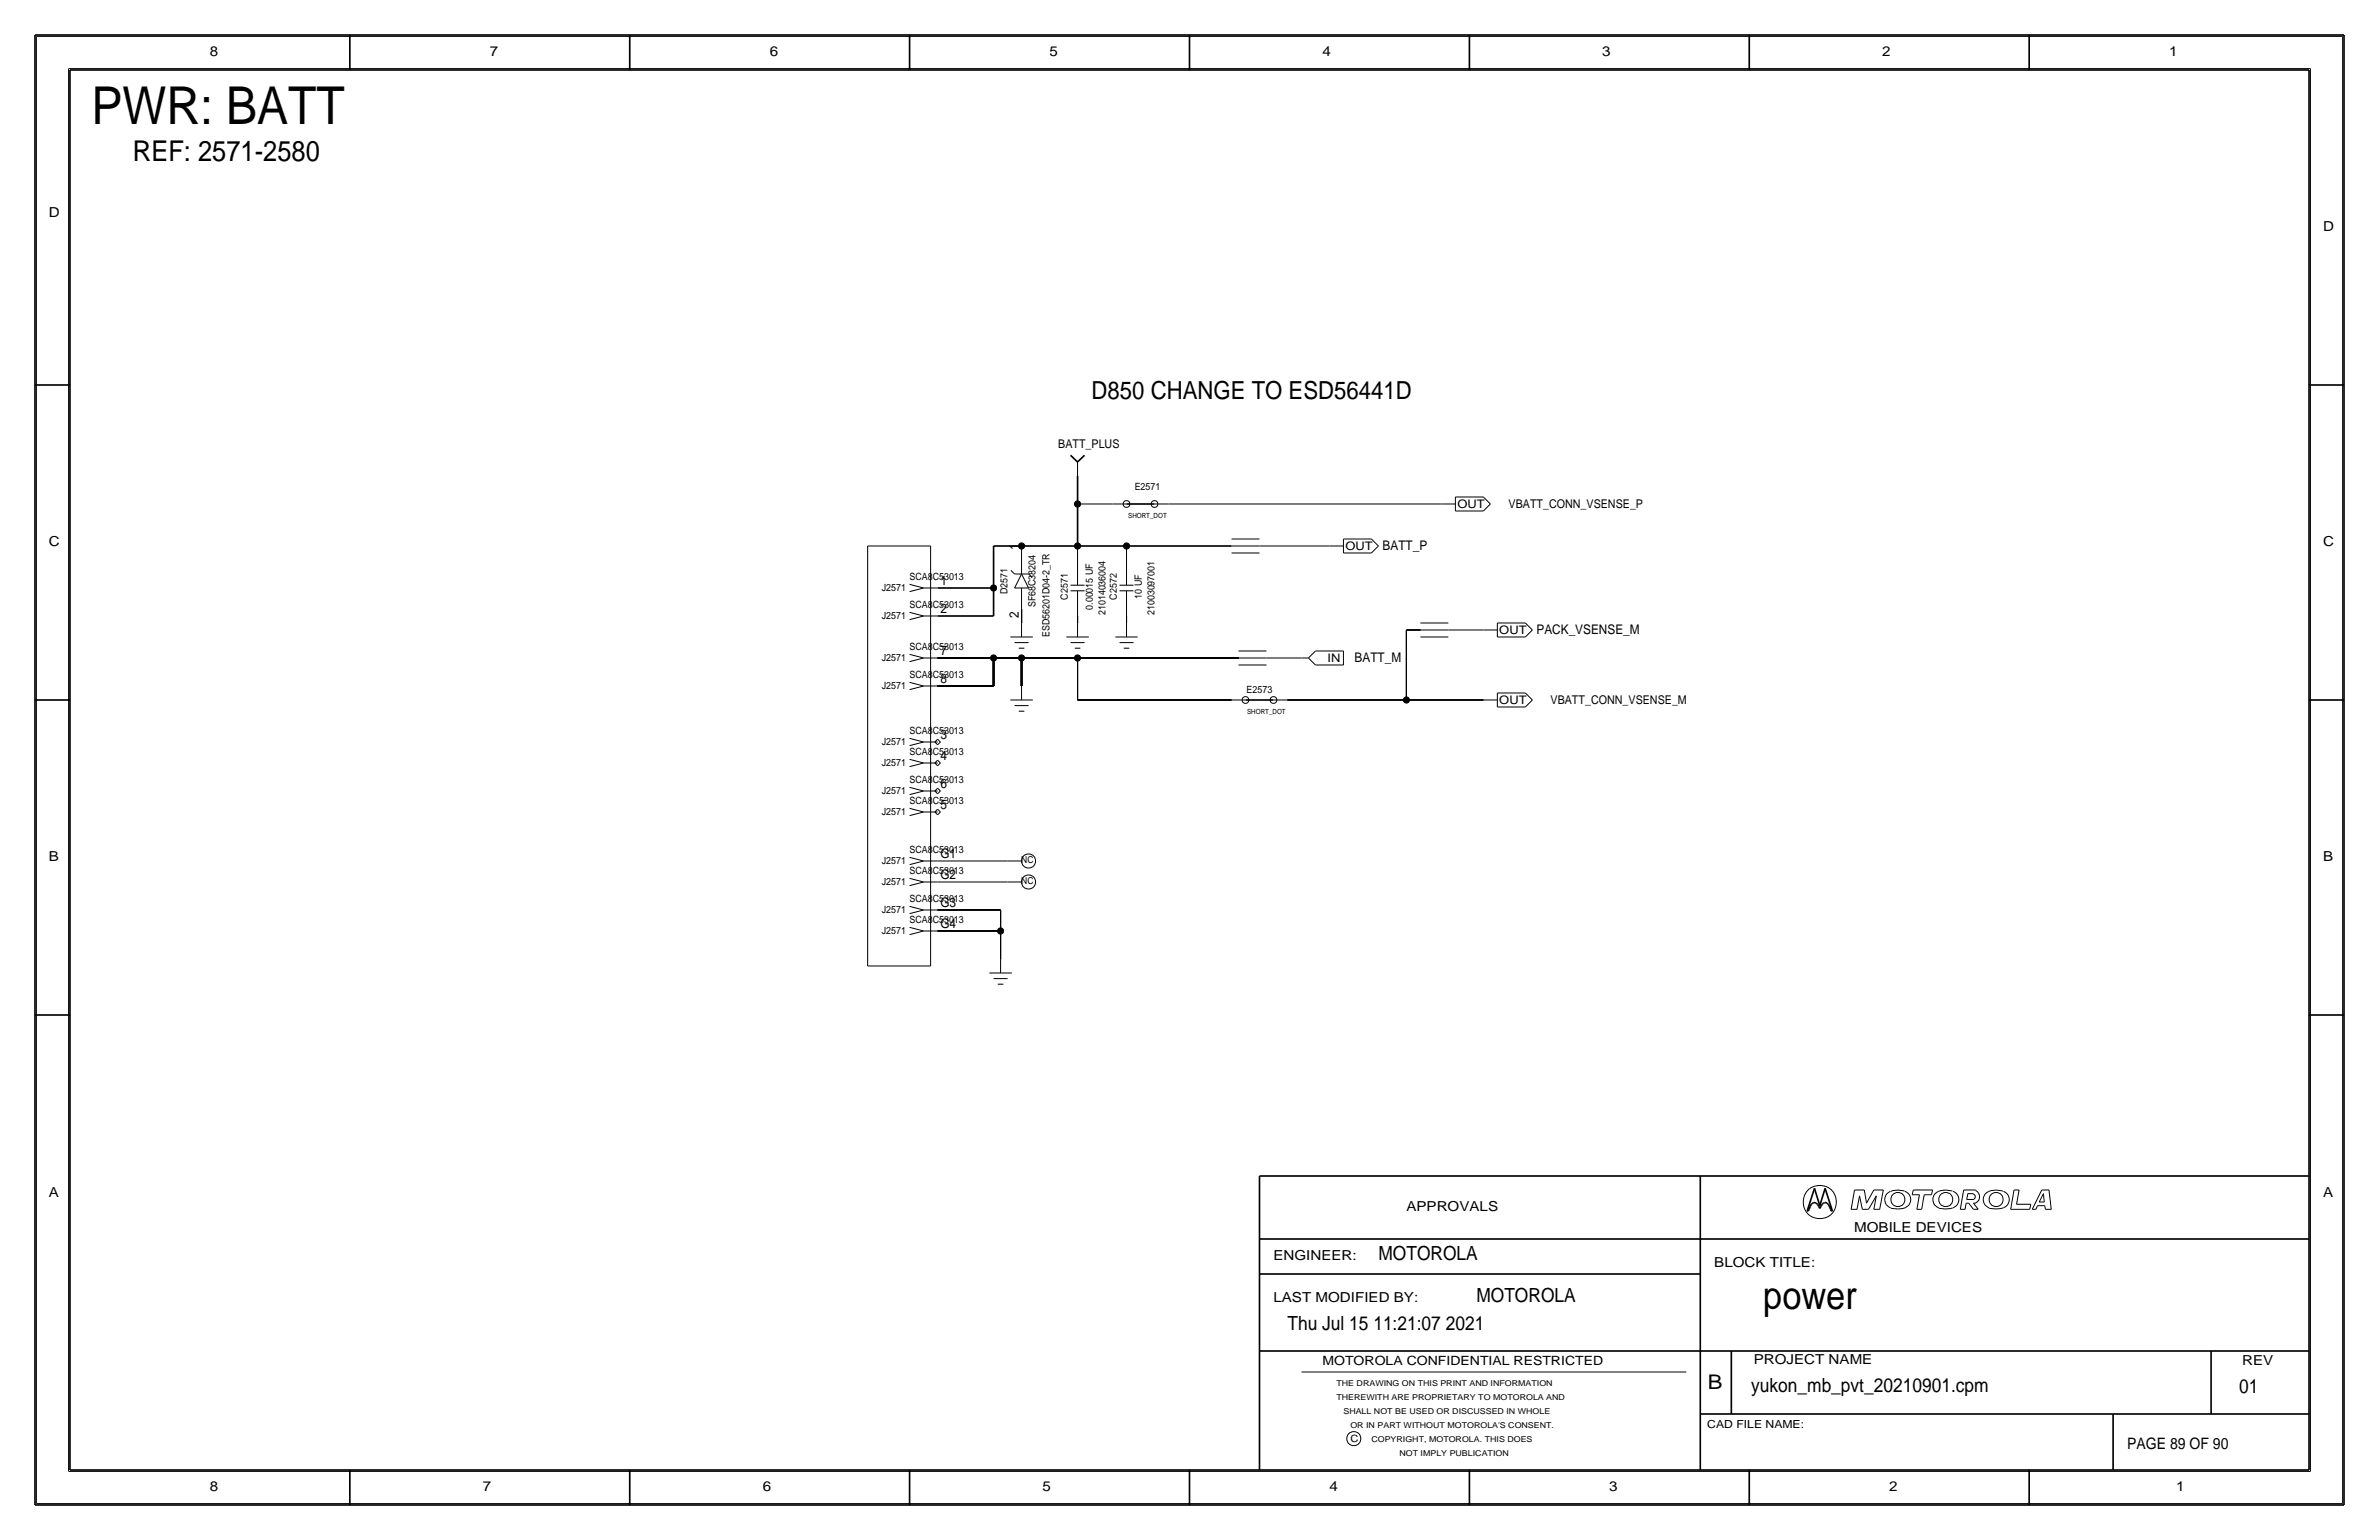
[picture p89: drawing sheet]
<svg xmlns="http://www.w3.org/2000/svg" width="432mm" height="279mm" viewBox="0 0 432 279" stroke-linecap="round" stroke-linejoin="round" font-family="sans-serif">
<defs><g id="words">
<text font-size="9.5" x="16.6" y="22.6">PWR: BATT</text>
<text font-size="7" x="320" y="237.5">power</text>
<text font-size="5.2" x="24.1" y="29.2">REF: 2571-2580</text>
<text font-size="4.5" x="198.1" y="72.4">D850 CHANGE TO ESD56441D</text>
<text font-size="3.7" x="310" y="252.1">B</text>
<g font-size="3.5">
<text x="250.2" y="228.6">MOTOROLA</text>
<text x="268" y="236.2">MOTOROLA</text>
<text x="233.7" y="241.3">Thu Jul 15 11:21:07 2021</text>
<text x="317.9" y="252.6">yukon_mb_pvt_20210901.cpm</text>
<text x="406.4" y="252.7">01</text>
</g>
<text font-size="2.9" x="386.1" y="262.9">PAGE 89 OF 90</text>
<g font-size="2.5">
<text x="38.1" y="10.2">8</text>
<text x="88.9" y="10.2">7</text>
<text x="139.7" y="10.2">6</text>
<text x="190.5" y="10.2">5</text>
<text x="240" y="10.2">4</text>
<text x="290.8" y="10.2">3</text>
<text x="341.6" y="10.2">2</text>
<text x="393.7" y="10.2">1</text>
<text x="8.9" y="39.4">D</text>
<text x="421.6" y="41.9">D</text>
<text x="8.9" y="99.1">C</text>
<text x="421.6" y="99.1">C</text>
<text x="8.9" y="156.2">B</text>
<text x="421.6" y="156.2">B</text>
<text x="8.9" y="217.2">A</text>
<text x="255.3" y="219.7">APPROVALS</text>
<text x="421.6" y="217.2">A</text>
<text x="336.5" y="223.5">MOBILE DEVICES</text>
<text x="231.1" y="228.6">ENGINEER:</text>
<text x="311.1" y="229.9">BLOCK TITLE:</text>
<text x="231.1" y="236.2">LAST MODIFIED BY:</text>
<text x="318.3" y="247.5">PROJECT NAME</text>
<text x="407" y="247.6">REV</text>
<text x="38.1" y="270.5">8</text>
<text x="87.6" y="270.5">7</text>
<text x="138.4" y="270.5">6</text>
<text x="189.2" y="270.5">5</text>
<text x="241.3" y="270.5">4</text>
<text x="292.1" y="270.5">3</text>
<text x="342.9" y="270.5">2</text>
<text x="395" y="270.5">1</text>
</g>
<g font-size="2.4">
<text x="184.9" y="99.8" transform="rotate(-90 184.9 99.8)">1</text>
<text x="251" y="99.8">BATT_P</text>
<text x="170.7" y="106.2">1</text>
<text x="170.7" y="111.3">2</text>
<text x="184.9" y="112.2" transform="rotate(-90 184.9 112.2)">2</text>
<text x="170.7" y="118.9">7</text>
<text x="278.9" y="115.1">PACK_VSENSE_M</text>
<text x="170.7" y="123.9">8</text>
<text x="245.9" y="120.1">BATT_M</text>
<text x="170.7" y="134.1">3</text>
<text x="170.7" y="137.9">4</text>
<text x="170.7" y="143">6</text>
<text x="170.7" y="146.8">5</text>
<text x="170.7" y="155.7">G1</text>
<text x="170.7" y="159.5">G2</text>
<text x="170.7" y="164.6">G3</text>
<text x="170.7" y="168.4">G4</text>
</g>
<text font-size="2.3" x="240" y="247.6">MOTOROLA CONFIDENTIAL RESTRICTED</text>
<g font-size="2.2">
<text x="192.1" y="81.3">BATT_PLUS</text>
<text x="273.8" y="92.2">VBATT_CONN_VSENSE_P</text>
<text x="281.4" y="127.8">VBATT_CONN_VSENSE_M</text>
</g>
<g font-size="2.1">
<text x="264.5" y="92.3">OUT</text>
<text x="244.2" y="99.9">OUT</text>
<text x="272.1" y="115.1">OUT</text>
<text x="240.9" y="120.1">IN</text>
<text x="272.1" y="127.8">OUT</text>
</g>
<text font-size="2" x="309.9" y="259.1">CAD FILE NAME:</text>
<g font-size="1.8">
<text x="206" y="88.9">E2571</text>
<text x="160.1" y="107.3">J2571</text>
<text x="165.1" y="105.2">SCA8C53013</text>
<text x="182.9" y="107.8" transform="rotate(-90 182.9 107.8)">D2571</text>
<text x="160.1" y="112.4">J2571</text>
<text x="165.1" y="110.2">SCA8C53013</text>
<text x="188" y="110.2" transform="rotate(-90 188 110.2)">SF68C38204</text>
<text x="193.8" y="108.8" transform="rotate(-90 193.8 108.8)">C2571</text>
<text x="198.4" y="110.6" transform="rotate(-90 198.4 110.6)">0.00015 UF</text>
<text x="200.7" y="111.6" transform="rotate(-90 200.7 111.6)">21014036004</text>
<text x="202.7" y="108.8" transform="rotate(-90 202.7 108.8)">C2572</text>
<text x="207.3" y="108.6" transform="rotate(-90 207.3 108.6)">10 UF</text>
<text x="209.5" y="111.6" transform="rotate(-90 209.5 111.6)">21003097001</text>
<text x="160.1" y="120">J2571</text>
<text x="165.1" y="117.9">SCA8C53013</text>
<text x="190.5" y="115.6" transform="rotate(-90 190.5 115.6)">ESD56201D04-2_TR</text>
<text x="160.1" y="125.1">J2571</text>
<text x="165.1" y="122.9">SCA8C53013</text>
<text x="226.3" y="125.7">E2573</text>
<text x="160.1" y="135.2">J2571</text>
<text x="165.1" y="133.1">SCA8C53013</text>
<text x="165.1" y="136.9">SCA8C53013</text>
<text x="160.1" y="139">J2571</text>
<text x="165.1" y="142">SCA8C53013</text>
<text x="160.1" y="144.1">J2571</text>
<text x="160.1" y="147.9">J2571</text>
<text x="165.1" y="145.8">SCA8C53013</text>
<text x="165.1" y="154.7">SCA8C53013</text>
<text x="160.1" y="156.8">J2571</text>
<text x="160.1" y="160.6">J2571</text>
<text x="165.1" y="158.5">SCA8C53013</text>
<text x="160.1" y="165.7">J2571</text>
<text x="165.1" y="167.4">SCA8C53013</text>
<text x="165.1" y="163.6">SCA8C53013</text>
<text x="160.1" y="169.5">J2571</text>
<text x="245.1" y="261.6">C</text>
</g>
<g font-size="1.7">
<text x="185.4" y="160.4">NC</text>
<text x="185.4" y="156.6">NC</text>
</g>
<g font-size="1.5">
<text x="242.6" y="251.5">THE DRAWING ON THIS PRINT AND INFORMATION</text>
<text x="242.6" y="254">THEREWITH ARE PROPRIETARY TO MOTOROLA AND</text>
<text x="243.8" y="256.5">SHALL NOT BE USED OR DISCUSSED IN WHOLE</text>
<text x="245.1" y="259.1">OR IN PART WITHOUT MOTOROLA'S CONSENT.</text>
<text x="248.9" y="261.6">COPYRIGHT, MOTOROLA. THIS DOES</text>
<text x="254" y="264.2">NOT IMPLY PUBLICATION</text>
</g>
<g font-size="1.3">
<text x="204.8" y="94">SHORT_DOT</text>
<text x="226.4" y="129.5">SHORT_DOT</text>
</g>
</g></defs>
<!-- layer: Nets -->
<g fill="none" stroke="#000" stroke-width=".18">
<path d="M157.5 99.1h11.4zM157.5 99.1v76.2zM168.9 99.1v76.2zM185.4 99.1v1.2zM195.6 99.1v2.5zM195.6 91.4h6.3zM204.5 99.1v2.5zM212.1 91.4h49.5zM228.6 99.1h12.7zM185.4 110.5v2.5zM195.6 111.8v1.2zM195.6 119.4v7.6z"/>
<path d="M204.5 111.8v1.2zM229.9 119.4h6.3zM255.3 114.3v12.7zM255.3 114.3h2.5zM262.9 114.3h6.3zM195.6 127h27.9zM233.7 127h21.6zM255.3 127h13.9zM170.2 156.2h12.7zM157.5 175.3h11.4zM170.2 168.9h11.4zM170.2 165.1h11.4z"/>
<path d="M170.2 160h12.7zM181.6 168.9v5.1zM181.6 165.1v3.8z"/>
</g>
<g fill="none" stroke="#000" stroke-width=".3">
<path d="M180.3 99.1h5.1zM180.3 99.1v7.6zM185.4 99.1h10.2zM195.6 99.1h8.9zM195.6 91.4v7.7zM195.6 86.4v5zM204.5 99.1h19zM170.2 119.4h10.1zM170.2 111.8h10.1zM170.2 106.7h10.1zM180.3 119.4h5.1zM180.3 119.4v5.1z"/>
<path d="M180.3 106.7v5.1zM185.4 119.4v5.1zM185.4 119.4h10.2zM195.6 119.4h29.2zM170.2 124.5h10.1z"/>
</g>
<g fill="#000" stroke="#000" stroke-width=".18">
<circle cx="185.4" cy="99.1" r=".56"/>
<circle cx="195.6" cy="99.1" r=".56"/>
<circle cx="195.6" cy="91.4" r=".56"/>
<circle cx="204.5" cy="99.1" r=".56"/>
<circle cx="180.3" cy="119.4" r=".56"/>
<circle cx="180.3" cy="106.7" r=".56"/>
<circle cx="185.4" cy="119.4" r=".56"/>
<circle cx="195.6" cy="119.4" r=".56"/>
<circle cx="255.3" cy="127" r=".56"/>
<circle cx="181.6" cy="168.9" r=".56"/>
</g>
<!-- layer: Components -->
<g fill="none" stroke="#000" stroke-width=".18">
<path d="M195.6 83.8v2.6zM201.9 91.4h2.6zM209.6 91.4h2.5zM223.5 99.1h5.1zM223.5 97.8h5.1zM241.3 99.1h2.5zM243.8 97.8h5.1zM243.8 97.8v2.5zM248.9 97.8l1.3 1.3zM250.2 99.1l-1.3 1.2zM261.6 91.4h2.6zM264.2 90.2h5z"/>
<path d="M264.2 92.7h5zM264.2 90.2v2.5zM269.2 90.2l1.3 1.2zM270.5 91.4l-1.3 1.3zM165.1 118.7l2.5 .7zM165.1 112.4l2.5-.6zM165.1 111.1l2.5 .7zM165.1 107.3l2.5-.6zM165.1 106l2.5 .7zM167.6 119.4h2.6zM167.6 111.8h2.6zM167.6 106.7h2.6z"/>
<path d="M183.4 115.6h4.1zM183.5 103.5l.6 .6zM184.1 104.1h2.6zM184.2 116.6h2.5zM184.2 106.7h2.5zM184.9 117.6h1zM185.4 113v2.6zM185.4 106.7v3.8zM185.4 100.3v3.8zM185.4 104.1l1.3 2.6zM185.4 104.1l-1.3 2.6zM186.7 104.1l.7 .6z"/>
<path d="M193.5 115.6h4.1zM194.3 107.2h2.5zM194.3 116.6h2.5zM194.3 106.2h2.5zM195.1 117.6h1zM195.6 113v2.6zM195.6 107.2v4.6zM195.6 101.6v4.6zM202.4 115.6h4.1zM203.2 107.2h2.5zM203.2 106.2h2.5zM203.2 116.6h2.5z"/>
<path d="M204 117.6h1zM204.5 107.2v4.6zM204.5 101.6v4.6zM204.5 113v2.6zM223.5 100.3h5.1zM224.8 119.4h5.1zM224.8 118.1h5.1zM236.2 119.4h1.3zM237.5 119.4l1.3 1.2zM238.8 118.1l-1.3 1.3zM238.8 118.1h5zM243.8 118.1v2.6z"/>
<path d="M243.8 100.3h5.1zM257.8 114.3h5.1zM257.8 113h5.1zM257.8 115.6h5.1zM269.2 114.3h2.6zM271.8 113h5.1zM271.8 115.6h5.1zM271.8 113v2.6zM276.9 113l1.2 1.3zM278.1 114.3l-1.2 1.3zM165.1 139.1l2.5-.7zM165.1 137.8l2.5 .6z"/>
<path d="M165.1 135.3l2.5-.7zM165.1 134l2.5 .6zM165.1 125.1l2.5-.6zM165.1 123.8l2.5 .7zM165.1 120l2.5-.6zM167.6 138.4h2.6zM167.6 134.6h2.6zM167.6 124.5h2.6zM169.7 138.4l.5-.5zM169.7 134.6l.5-.5zM169.7 138.4l.5 .5zM169.7 134.6l.5 .5z"/>
<path d="M170.2 137.9l.5 .5zM170.2 134.1l.5 .5zM170.7 138.4l-.5 .5zM170.7 134.6l-.5 .5zM183.4 127h4.1zM184.2 128h2.5zM184.9 129h1zM185.4 124.5v2.5zM223.5 127h2.6zM224.8 120.7h5.1zM231.1 127h2.6zM238.8 120.7h5z"/>
<path d="M269.2 127h2.6zM271.8 125.7h5.1zM271.8 128.3h5.1zM271.8 125.7v2.6zM276.9 125.7l1.2 1.3zM278.1 127l-1.2 1.3zM165.1 159.4l2.5 .6zM165.1 156.9l2.5-.7zM165.1 155.5l2.5 .7zM165.1 148l2.5-.7zM165.1 146.7l2.5 .6zM165.1 144.2l2.5-.7z"/>
<path d="M165.1 142.8l2.5 .7zM167.6 156.2h2.6zM167.6 147.3h2.6zM167.6 143.5h2.6zM169.7 147.3l.5-.5zM169.7 143.5l.5-.5zM169.7 147.3l.5 .5zM169.7 143.5l.5 .5zM170.2 146.8l.5 .5zM170.2 143l.5 .5zM170.7 147.3l-.5 .5zM170.7 143.5l-.5 .5z"/>
<path d="M182.9 156.2h2.5zM165.1 169.6l2.5-.7zM165.1 168.2l2.5 .7zM165.1 165.8l2.5-.7zM165.1 164.4l2.5 .7zM165.1 160.7l2.5-.7zM167.6 168.9h2.6zM167.6 165.1h2.6zM167.6 160h2.6zM179.6 176.5h4zM180.3 177.5h2.6zM181.1 178.6h1z"/>
<path d="M181.6 174v2.5zM182.9 160h2.5z"/>
<circle cx="204.5" cy="91.4" r=".61"/>
<circle cx="209.5" cy="91.4" r=".61"/>
<circle cx="226.1" cy="127" r=".61"/>
<circle cx="231.1" cy="127" r=".61"/>
<circle cx="186.7" cy="156.2" r="1.28"/>
<circle cx="186.7" cy="160" r="1.28"/>
</g>
<path d="M194.3 82.6l1.3 1.2zM195.6 83.8l1.2-1.2zM204.5 91.4h5zM226.1 127h5z" fill="none" stroke="#000" stroke-width=".3"/>
<!-- layer: Page Border and Title Block -->
<g fill="none" stroke="#000" stroke-width=".3">
<path d="M6.3 6.4v266.7zM6.4 6.4h419zM12.7 12.7h406.4zM12.7 12.7v254zM63.5 6.4v6.3zM114.3 6.4v6.3zM165.1 6.4v6.3zM215.9 6.3v6.4zM266.7 6.4v6.3zM317.5 6.4v6.3zM368.3 6.4v6.3zM419.1 12.7v254z"/>
<path d="M425.4 6.4v266.7zM6.3 69.8h6.4zM419.1 69.8h6.3zM6.3 127h6.4zM419.1 127h6.3zM6.3 184.1h6.4zM419.1 184.1h6.3zM228.6 213.4v53.3zM228.6 213.4h190.5zM308.6 213.4v53.3zM328 219.7h.2zM328.4 219.4l-.2 .3z"/>
<path d="M328.6 218.8l-.2 .6zM328.8 218.5l-.2 .3zM329 218.3l.2-.1zM329 218.3l-.2 .2zM329.2 218.2h.2zM329.3 215.6l-1.3 4.1zM329.3 215.6l1 3.1zM329.4 218.2l.2 .1zM329.6 218.3l.3 .2zM329.9 218.5l.2 .3zM330.1 218.8l.2 .5zM330.5 218.8l-.2 .5z"/>
<path d="M330.8 218.5l-.3 .3zM331 218.3l-.2 .2zM331 218.3l.2-.1zM331.2 218.2h.2zM331.3 215.6l1.3 4.1zM331.3 215.6l-1 3.1zM331.4 218.2l.2 .1zM331.6 218.3l.2 .2zM331.8 218.5l.2 .3zM332 218.8l.3 .6zM332.3 219.4l.1 .3zM332.4 219.7h.2z"/>
<path d="M228.6 231.1h80zM228.6 224.8h190.5zM228.6 245.1h190.5zM308.6 256.5h110.5zM314.2 245.1v11.4zM383.5 256.5v10.2zM401.3 245.1v11.4zM6.4 273h419zM12.7 266.7h406.4zM63.5 266.7v6.4zM114.3 266.7v6.4zM165.1 266.7v6.4z"/>
<path d="M215.9 266.7v6.3zM266.7 266.7v6.4zM317.5 266.7v6.4zM368.3 266.7v6.4z"/>
</g>
<g fill="none" stroke="#000" stroke-width=".18">
<path d="M6.6 6.6h418.6zM6.6 6.6v266.2zM12.4 12.4v254.6zM12.4 12.4h407zM419.4 12.4v254.6zM425.2 6.6v266.2zM336 219.4h1.1zM336.6 215.9h1.8zM336.6 215.9l-.6 3.5zM337.5 217l-.4 2.4zM337.5 217l.5 2.4zM338 219.4h1.1z"/>
<path d="M338.4 215.9l.4 2.4zM340.1 219.4h1.1zM340.1 215.9h1.7zM340.1 215.9l-1.3 2.4zM340.6 217l-1.5 2.4zM340.6 217l-.5 2.4zM341.8 215.9l-.6 3.5zM343.1 216.2a1.6 1.6 0 0 0-1 1.5 1.6 1.6 0 0 0 1.1 1.5M345.7 216.1h-.2a4 4 0 0 0-2.3 .1M345.7 216.2a1.59 1.59 0 0 1 1.1 1.5 1.59 1.59 0 0 1-1.1 1.5 5.1 5.1 0 0 1-2.5 0M347.1 216.8h1.3zM347.3 215.9l-.2 .9z"/>
<path d="M347.3 215.9h3.5zM347.9 219.4h.9zM348.4 216.8l-.5 2.6zM349.2 216.8l-.4 2.6zM349.2 216.8h1.4zM350.8 215.9l-.2 .9zM354.4 216.1a3.1 3.1 0 0 0-3.3 .7 1.62 1.62 0 0 0 .8 2.4M354.4 219.2a5.1 5.1 0 0 1-2.5 0M354.5 216.2a1.59 1.59 0 0 1 1 1.5 1.59 1.59 0 0 1-1 1.5M355.8 219.4h.9zM356.4 215.9h2.2zM356.4 215.9l-.6 3.5z"/>
<path d="M356.9 218.3l-.2 1.1zM356.9 218.3h.4zM357 217.6h1.2zM357.2 216.6l-.2 1zM357.2 216.6h1zM357.3 218.3l.9 1.1zM358.1 216.7a.5 .5 0 0 1 .4 .4 .5 .5 0 0 1-.4 .5M358.2 218.3l.9 1.1zM358.2 218.3h.4zM358.2 219.4h.9zM358.5 216a1.24 1.24 0 0 1 .8 1.1 1.24 1.24 0 0 1-.8 1.2M363.5 216.1a3.1 3.1 0 0 0-3.3 .7 1.62 1.62 0 0 0 .8 2.4"/>
<path d="M363.6 219.2a5.1 5.1 0 0 1-2.6 0M363.6 216.2a1.59 1.59 0 0 1 1.1 1.5 1.59 1.59 0 0 1-1.1 1.5M364.9 219.4h3.5zM365.6 215.9l-.7 3.5zM365.6 215.9h.9zM366 218.5h2.6zM366.5 215.9l-.5 2.6zM368.6 218.5l-.2 .9zM368.9 219.4h.6zM369.8 218.7h1.3zM369.8 218.7l-.3 .7zM370.1 218.1h.9z"/>
<path d="M370.6 215.9l-1.7 3.5zM370.6 215.9h1.3zM370.9 216.6l-.8 1.5zM370.9 216.6l.1 1.5zM371.1 218.7l.1 .7zM371.2 219.4h1.1zM371.9 215.9l.4 3.5zM236.2 248.9h69.9zM6.6 272.8h418.6zM12.4 267h407z"/>
<circle cx="330.3" cy="218.1" r="3"/>
<circle cx="344.5" cy="217.6" r="1.28"/>
<circle cx="353.2" cy="217.6" r="1.28"/>
<circle cx="362.3" cy="217.6" r="1.28"/>
<circle cx="245.7" cy="261" r="1.28"/>
</g>
<use href="#words"/>
</svg>
